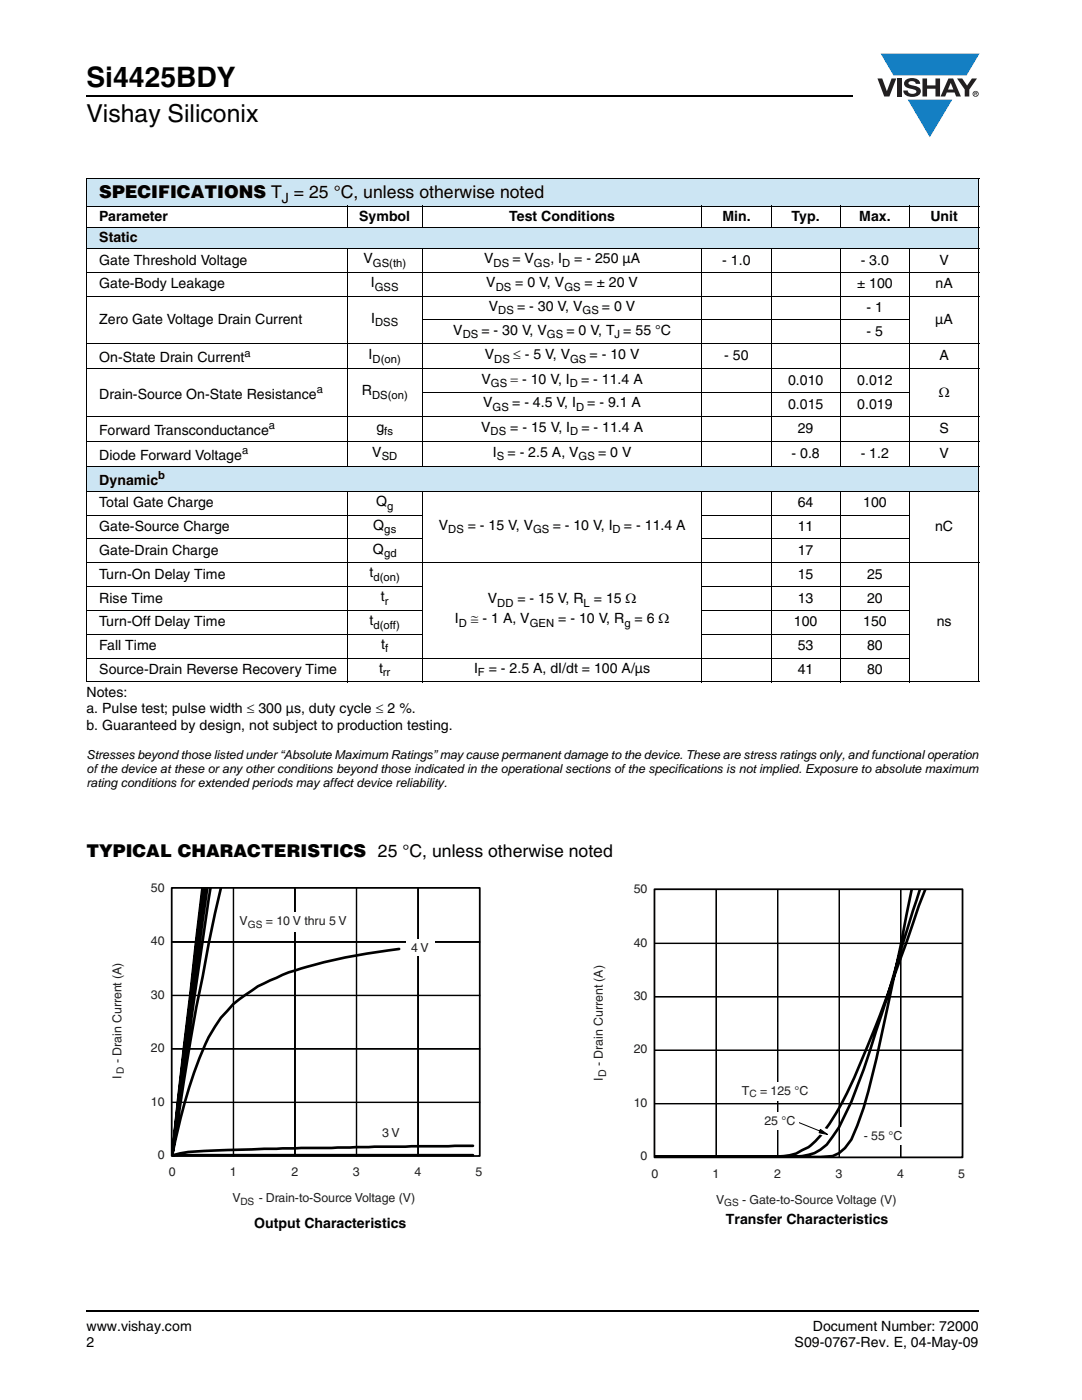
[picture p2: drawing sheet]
<svg xmlns="http://www.w3.org/2000/svg" width="216mm" height="279mm" viewBox="0 0 216 279" stroke-linecap="round" stroke-linejoin="round" font-family="sans-serif">
<defs><g id="words">
<text font-size="5.6" x="17.3" y="17.4">Si4425BDY</text>
<text font-size="4.9" x="17.3" y="24.4">Vishay Siliconix</text>
<g font-size="3.5">
<text x="19.8" y="39.6">SPECIFICATIONS T = 25 °C, unless otherwise noted</text>
<text x="17.3" y="171">TYPICAL CHARACTERISTICS 25 °C, unless otherwise noted</text>
</g>
<g font-size="2.8">
<text x="56.2" y="40.5">J</text>
<text x="19.8" y="44.1">Parameter</text>
<text x="71.7" y="44.1">Symbol</text>
<text x="101.6" y="44.1">Test Conditions</text>
<text x="144.2" y="44.1">Min.</text>
<text x="157.9" y="44.1">Typ.</text>
<text x="171.5" y="44.1">Max.</text>
<text x="185.7" y="44.1">Unit</text>
<text x="19.8" y="48.3">Static</text>
<text x="19.8" y="52.8">Gate Threshold Voltage</text>
<text x="72.5" y="52.5">V</text>
<text x="96.6" y="52.5">V</text>
<text x="102.3" y="52.5">= V</text>
<text x="109.8" y="52.5">, I</text>
<text x="114.6" y="52.5">= - 250 µA</text>
<text x="144.1" y="52.8">- 1.0</text>
<text x="171.8" y="52.8">- 3.0</text>
<text x="187.5" y="52.8">V</text>
<text x="19.8" y="57.6">Gate-Body Leakage</text>
<text x="74" y="57.3">I</text>
<text x="97" y="57.3">V</text>
<text x="102.8" y="57.3">= 0 V, V</text>
<text x="116.6" y="57.3">= ± 20 V</text>
<text x="171" y="57.6">± 100</text>
<text x="186.7" y="57.6">nA</text>
<text x="19.8" y="64.7">Zero Gate Voltage Drain Current</text>
<text x="74.1" y="64.4">I</text>
<text x="97.6" y="62">V</text>
<text x="103.2" y="62">= - 30 V, V</text>
<text x="120.1" y="62">= 0 V</text>
<text x="172.9" y="62.3">- 1</text>
<text x="186.6" y="64.7">µA</text>
<text x="73.6" y="71.7">I</text>
<text x="90.4" y="66.8">V</text>
<text x="96.1" y="66.8">= - 30 V, V</text>
<text x="96.7" y="71.7">V</text>
<text x="102.4" y="71.7">≤ - 5 V, V</text>
<text x="113" y="66.8">= 0 V, T = 55 °C</text>
<text x="117.6" y="71.7">= - 10 V</text>
<text x="144.5" y="71.9">- 50</text>
<text x="172.9" y="67.1">- 5</text>
<text x="187.5" y="71.9">A</text>
<text x="19.8" y="72.3">On-State Drain Current</text>
<text x="96.1" y="76.5">V</text>
<text x="101.9" y="76.5">= - 10 V, I</text>
<text x="116" y="76.5">= - 11.4 A</text>
<text x="157.2" y="76.8">0.010</text>
<text x="171" y="76.8">0.012</text>
<text x="19.8" y="79.5">Drain-Source On-State Resistance</text>
<text x="72.2" y="78.9">R</text>
<text x="96.4" y="81.3">V</text>
<text x="102.2" y="81.3">= - 4.5 V, I</text>
<text x="117.2" y="81.3">= - 9.1 A</text>
<text x="157.2" y="81.5">0.015</text>
<text x="171" y="81.5">0.019</text>
<text x="187.3" y="79.2">Ω</text>
<text x="19.8" y="86.8">Forward Transconductance</text>
<text x="75.1" y="86.1">g</text>
<text x="96" y="86.1">V</text>
<text x="101.8" y="86.1">= - 15 V, I</text>
<text x="116" y="86.1">= - 11.4 A</text>
<text x="159.2" y="86.4">29</text>
<text x="187.5" y="86.4">S</text>
<text x="19.8" y="91.8">Diode Forward Voltage</text>
<text x="74.3" y="91.1">V</text>
<text x="98.3" y="91.1">I</text>
<text x="101.3" y="91.1">= - 2.5 A, V</text>
<text x="119.3" y="91.1">= 0 V</text>
<text x="157.9" y="91.4">- 0.8</text>
<text x="171.7" y="91.4">- 1.2</text>
<text x="187.5" y="91.4">V</text>
<text x="19.8" y="96.8">Dynamic</text>
<text x="19.8" y="101.2">Total Gate Charge</text>
<text x="75.1" y="101">Q</text>
<text x="159.2" y="101.2">64</text>
<text x="172.2" y="101.2">100</text>
<text x="19.8" y="106">Gate-Source Charge</text>
<text x="74.5" y="105.7">Q</text>
<text x="87.5" y="105.7">V</text>
<text x="93.3" y="105.7">= - 15 V, V</text>
<text x="110.3" y="105.7">= - 10 V, I</text>
<text x="124.5" y="105.7">= - 11.4 A</text>
<text x="159.2" y="106">11</text>
<text x="186.6" y="106">nC</text>
<text x="19.8" y="110.7">Gate-Drain Charge</text>
<text x="74.4" y="110.5">Q</text>
<text x="159.2" y="110.7">17</text>
<text x="19.8" y="115.5">Turn-On Delay Time</text>
<text x="73.7" y="115.3">t</text>
<text x="76" y="120">t</text>
<text x="159.2" y="115.5">15</text>
<text x="173" y="115.5">25</text>
<text x="19.8" y="120.2">Rise Time</text>
<text x="19.8" y="125">Turn-Off Delay Time</text>
<text x="73.7" y="124.8">t</text>
<text x="90.8" y="124.4">I</text>
<text x="94" y="124.4">≅ - 1 A, V</text>
<text x="97.3" y="120.4">V</text>
<text x="103.3" y="120.4">= - 15 V, R</text>
<text x="111.4" y="124.4">= - 10 V, R</text>
<text x="118.5" y="120.4">= 15 Ω</text>
<text x="126.6" y="124.4">= 6 Ω</text>
<text x="158.4" y="125">100</text>
<text x="159.2" y="120.2">13</text>
<text x="172.2" y="125">150</text>
<text x="173" y="120.2">20</text>
<text x="186.9" y="125">ns</text>
<text x="19.8" y="129.8">Fall Time</text>
<text x="76.1" y="129.5">t</text>
<text x="159.2" y="129.8">53</text>
<text x="173" y="129.8">80</text>
<text x="19.8" y="134.5">Source-Drain Reverse Recovery Time</text>
<text x="75.6" y="134.2">t</text>
<text x="94.6" y="134.2">I</text>
<text x="97.5" y="134.2">= - 2.5 A, dI/dt = 100 A/µs</text>
<text x="159.2" y="134.5">41</text>
<text x="173" y="134.5">80</text>
<text x="17.3" y="139">Notes:</text>
<text x="17.3" y="142.3">a. Pulse test; pulse width ≤ 300 µs, duty cycle ≤ 2 %.</text>
<text x="17.3" y="145.7">b. Guaranteed by design, not subject to production testing.</text>
<text x="50.7" y="245">Output Characteristics</text>
<text x="144.8" y="244.3">Transfer Characteristics</text>
<text x="17.3" y="265.6">www.vishay.com</text>
<text x="17.3" y="268.8">2</text>
<text x="158.6" y="268.8">S09-0767-Rev. E, 04-May-09</text>
<text x="162.2" y="265.6">Document Number: 72000</text>
</g>
<g font-size="2.5">
<text x="17.3" y="154.3">of the device at these or any other conditions beyond those indicated in the operational sections of the specifications is not implied. Exposure to absolute maximum</text>
<text x="17.3" y="151.5">Stresses beyond those listed under “Absolute Maximum Ratings” may cause permanent damage to the device. These are stress ratings only, and functional operation</text>
<text x="17.3" y="157.2">rating conditions for extended periods may affect device reliability.</text>
</g>
<g font-size="2.5" fill="#231f20">
<text x="30.1" y="178">50</text>
<text x="126.4" y="178.2">50</text>
<text x="47.8" y="184.6">V</text>
<text x="53.1" y="184.6">= 10 V thru 5 V</text>
<text x="30.1" y="188.6">40</text>
<text x="82" y="189.9">4 V</text>
<text x="126.4" y="188.9">40</text>
<text x="30.1" y="199.3">30</text>
<text x="126.4" y="199.6">30</text>
<text x="30.1" y="210">20</text>
<text x="24.3" y="215.3" transform="rotate(-90 24.3 215.3)">I</text>
<text x="24.3" y="212.1" transform="rotate(-90 24.3 212.1)">- Drain Current (A)</text>
<text x="120.3" y="215.8" transform="rotate(-90 120.3 215.8)">I</text>
<text x="120.3" y="212.7" transform="rotate(-90 120.3 212.7)">- Drain Current (A)</text>
<text x="126.4" y="210.2">20</text>
<text x="30.1" y="220.6">10</text>
<text x="126.4" y="220.9">10</text>
<text x="148" y="218.4">T</text>
<text x="151.7" y="218.4">= 125 °C</text>
<text x="76.3" y="226.8">3 V</text>
<text x="152.5" y="224.5">25 °C</text>
<text x="172.3" y="227.4">- 55 °C</text>
<text x="31.5" y="231.3">0</text>
<text x="127.8" y="231.6">0</text>
<text x="33.7" y="234.8">0</text>
<text x="45.9" y="234.8">1</text>
<text x="46.4" y="239.9">V</text>
<text x="51.6" y="239.9">- Drain-to-Source Voltage (V)</text>
<text x="58.1" y="234.8">2</text>
<text x="70.4" y="234.8">3</text>
<text x="82.7" y="234.8">4</text>
<text x="94.9" y="234.8">5</text>
<text x="130" y="235">0</text>
<text x="142.2" y="235">1</text>
<text x="154.5" y="235">2</text>
<text x="166.7" y="235">3</text>
<text x="179" y="235">4</text>
<text x="191.2" y="235">5</text>
<text x="142.9" y="240.2">V</text>
<text x="148.1" y="240.2">- Gate-to-Source Voltage (V)</text>
</g>
<g font-size="2.2">
<text x="74.4" y="53.3">GS(th)</text>
<text x="98.5" y="53.3">DS</text>
<text x="106.6" y="53.3">GS</text>
<text x="112.2" y="53.3">D</text>
<text x="74.8" y="58">GSS</text>
<text x="98.9" y="58">DS</text>
<text x="112.6" y="58">GS</text>
<text x="74.8" y="65.1">DSS</text>
<text x="99.4" y="62.8">DS</text>
<text x="116.2" y="62.8">GS</text>
<text x="48.8" y="71.2">a</text>
<text x="92.3" y="67.5">DS</text>
<text x="109.1" y="67.5">GS</text>
<text x="122.6" y="67.5">J</text>
<text x="74.3" y="72.4">D(on)</text>
<text x="98" y="77.2">GS</text>
<text x="98.6" y="72.4">DS</text>
<text x="113.7" y="77.2">D</text>
<text x="113.8" y="72.4">GS</text>
<text x="63.2" y="78.4">a</text>
<text x="74.2" y="79.6">DS(on)</text>
<text x="98.3" y="82">GS</text>
<text x="114.9" y="82">D</text>
<text x="53.6" y="85.7">a</text>
<text x="76.7" y="86.8">fs</text>
<text x="97.9" y="86.8">DS</text>
<text x="113.8" y="86.8">D</text>
<text x="31.6" y="95.6">b</text>
<text x="48.3" y="90.6">a</text>
<text x="76.2" y="91.8">SD</text>
<text x="99.1" y="91.8">S</text>
<text x="115.4" y="91.8">GS</text>
<text x="77.2" y="101.7">g</text>
<text x="76.7" y="106.4">gs</text>
<text x="89.4" y="106.4">DS</text>
<text x="106.4" y="106.4">GS</text>
<text x="122.2" y="106.4">D</text>
<text x="76.6" y="111.2">gd</text>
<text x="74.5" y="116">d(on)</text>
<text x="74.5" y="125.5">d(off)</text>
<text x="76.8" y="120.7">r</text>
<text x="91.5" y="125.1">D</text>
<text x="99.2" y="121.1">DD</text>
<text x="105.7" y="125.1">GEN</text>
<text x="116.5" y="121.1">L</text>
<text x="124.6" y="125.1">g</text>
<text x="76.9" y="130.2">f</text>
<text x="76.4" y="135">rr</text>
<text x="95.4" y="135">F</text>
</g>
<text font-size="2.1" fill="#231f20" x="120.9" y="215" transform="rotate(-90 120.9 215)">D</text>
<g font-size="2" fill="#231f20">
<text x="49.4" y="185.2">GS</text>
<text x="24.7" y="214.3" transform="rotate(-90 24.7 214.3)">D</text>
<text x="149.6" y="219">C</text>
<text x="48" y="240.4">DS</text>
<text x="144.5" y="240.7">GS</text>
</g>
</g></defs>
<path d="M17.1 18.9h.2v.3h-.2zM17.1 261.5h.2v.4h-.2z" fill="#000"/>
<path d="M17.3 19.1h152.9M17.3 261.7h178.1" fill="none" stroke="#000" stroke-width=".36"/>
<path d="M175.1 10.7h20.4v16.7h-20.4z" fill="#fff"/>
<g fill="#147fc3">
<path d="M175.7 10.7h19.7l-2.5 4.4h-3.8h-10.8z"/>
<path d="M181.1 19.9h8.9l-4.5 7.5z"/>
</g>
<g fill="#231f20">
<path d="M175.1 15.7h.9l1 2.5 .9-2.5h.9l-1.3 3.6h-1.1z"/>
<path d="M179 15.7h.9v3.6h-.9z"/>
<path d="M180.7 16a2.1 2.1 0 0 1 2.8 .3l.1 .4h-.9a.79 .79 0 0 0-.7-.5 .79 .79 0 0 0-.7 .4l.2 .3 1 .2a1.08 1.08 0 0 1 1.2 1.1 1.08 1.08 0 0 1-1.1 1.1 1.73 1.73 0 0 1-2.4-1.2h.9a.96 .96 0 0 0 .8 .6 .96 .96 0 0 0 1-.4 1.31 1.31 0 0 0-1.3-.6 1.03 1.03 0 0 1-1-.6 1.03 1.03 0 0 1 .1-1.1z"/>
<path d="M184.1 15.7h.9v1.3h1.7v-1.3h.9v3.6h-.9v-1.6h-1.7v1.6h-.9z"/>
<path d="M191 15.7h1l1 1.4 .9-1.4h1.1l-1.6 2.2v1.4h-.9v-1.4z"/>
<path d="M189.7 16.5l.5 1.4h-1zM189.2 15.7l-1.5 3.6h.9l.3-.8h1.6l.3 .8h.9l-1.5-3.6z"/>
<path d="M194.2 18.7a.46 .46 0 0 1 .9 0 .46 .46 0 0 1-.9 0zM194.1 18.7a.6 .6 0 0 0 1.2 0 .6 .6 0 0 0-1.2 0z"/>
<path d="M194.6 18.5h.2v.2h-.2zM194.4 18.4v.7h.2v-.3l.3 .3-.1-.3 .1-.2v-.2z"/>
</g>
<g fill="#cce5f3">
<path d="M17.3 35.6h178v5.5h-178z"/>
<path d="M17.3 45.4h178v4.2h-178z"/>
<path d="M17.3 93.1h178v4.9h-178z"/>
</g>
<g fill="none" stroke="#000" stroke-width=".2">
<path d="M17.2 35.6h178.2M17.3 35.7v9.6M195.3 35.7v9.6M17.2 41.1h122.8M17.2 45.4h178.2M17.2 49.6h178.2M17.2 54.4h178.2M17.2 59.1h178.2M17.3 45.5v4M17.3 49.7v43.3M69.3 41v4.5M69.3 49.5v43.7"/>
<path d="M84.3 41v4.5M84.3 49.5v43.7M140.1 41v4.5M140.1 49.5v43.7M140.1 41.1h41.3M153.9 41v4.5M153.9 49.5v43.7M167.7 41v4.5M167.7 49.5v43.7M181.5 41v4.5M181.5 49.5v43.7M181.6 41.1h13.8"/>
<path d="M195.3 45.5v4M195.3 49.7v43.3M17.2 68.6h178.2M17.2 73.6h178.2M84.2 63.9h97.4M84.2 78.3h97.4M17.2 83.1h178.2M17.2 88.1h178.2M17.2 93.1h178.2M17.2 98h178.2M17.3 93.2v4.8M17.3 98.1v37.9"/>
<path d="M69.3 98v38.1M84.3 98v38.1M140.1 98v38.1M153.9 98v38.1M167.7 98v38.1M181.5 98v38.1M195.3 93.2v4.8M195.3 98.1v37.9M17.2 102.8h67.2M17.2 107.5h67.2M17.2 112.3h178.2M17.2 117.1h67.2"/>
<path d="M140 102.8h41.6M140 107.5h41.6M140 117.1h41.6M17.2 121.8h67.2M17.2 126.6h67.2M17.2 131.3h164.4M17.2 136.1h122.8M140 121.8h41.6M140 126.6h41.6M140.1 136.1h41.3M181.6 136.1h13.8"/>
</g>
<path d="M22.2 175.8h79v65.1h-79z" fill="#fff"/>
<g fill="none" stroke="#000" stroke-width=".2">
<path d="M46.5 177.3l.1 53.4zM46.6 177.3v53.4M58.8 177.3l.1 53.4zM58.9 177.3v53.4M71.1 177.3l.1 53.4zM71.1 177.3v53.4M83.4 177.3l.1 53.4zM83.4 177.3v53.4M34.3 198.6l61.4 .1zM34.3 187.9l61.4 .1zM34.3 198.7h61.4M34.3 188h61.4"/>
<path d="M34.3 220h61.4zM34.3 209.3l61.4 .1zM34.3 220h61.4M34.3 209.3h61.4"/>
</g>
<path d="M40.4 177.2l-6.1 53.4M40.5 177.2l-6.2 53.4M40.9 177.2l-6.6 53.4M41.4 177.2l-2.2 15.8-4.9 37.6M42 177.2l-5.3 36.1-2.4 17.3M44.1 177.2l-2.5 11.2-1.2 6.5a459 459 0 0 0-4.9 28.4l-1.2 7.3M79.6 189.4a104.1 104.1 0 0 0-23.2 5.2l-1.2 .5a27.4 27.4 0 0 0-6.2 3.4 23.1 23.1 0 0 0-8.7 11.5 111.5 111.5 0 0 0-6 20.6M94.4 230.5l-60.1 .1M94.4 228.7l-34.3 .4-17.2 .5a32.5 32.5 0 0 0-8.6 1" fill="none" stroke="#000" stroke-width=".53"/>
<path d="M34.3 177.2h61.4v53.5h-61.4z" fill="none" stroke="#000" stroke-width=".35"/>
<g fill="#fff">
<path d="M50.4 182.1h18.7v3.9h-18.7z"/>
<path d="M81 187.3h5.7v3.4h-5.7z"/>
<path d="M118.1 176.1h77.2v65.1h-77.2z"/>
</g>
<g fill="none" stroke="#000" stroke-width=".2">
<path d="M142.9 177.6l.1 53.4zM142.9 177.6v53.4M155.1 177.6l.1 53.4zM155.2 177.6v53.4M167.4 177.6l.1 53.4zM167.5 177.6v53.4M179.7 177.6l.1 53.4zM179.7 177.6v53.4M130.7 198.9l61.4 .1zM130.7 188.2l61.4 .1zM130.7 198.9h61.4M130.7 188.3h61.4"/>
<path d="M130.7 209.6h61.4zM130.7 209.6h61.4M130.7 220.2l61.4 .1zM130.7 220.3h61.4"/>
</g>
<path d="M181.9 177.5l-3.5 17.2a374.1 374.1 0 0 1-6.1 26.4l-1.2 3.5a8.3 8.3 0 0 1-4.9 6.1l-2.5 .2h-33M183.6 177.5a378.8 378.8 0 0 0-6.4 20.8l-2.4 7.5a113.5 113.5 0 0 1-6.2 16.7l-1.2 2.5-1.2 1.8a7.9 7.9 0 0 1-7.3 4l-28.2 .1M184.6 177.5l-1.3 3.3a376.6 376.6 0 0 1-13.4 35.4 42.4 42.4 0 0 1-7.1 11.4l-1.5 1.3-1.2 .6a8.9 8.9 0 0 1-5 1.3l-24.4 .1" fill="none" stroke="#000" stroke-width=".53"/>
<path d="M130.6 177.5h61.5v53.5h-61.5z" fill="none" stroke="#000" stroke-width=".35"/>
<g fill="#fff">
<path d="M147.6 215.9h14.3v3.7h-14.3z"/>
<path d="M174.3 224.9h6.7v3.6h-6.7z"/>
</g>
<path d="M158.8 222.9l6.8 2.7-.5 1.4-6.9-2.8z" fill="#fff"/>
<path d="M163.7 225.4l1.4 1-1.7-.3z" fill="#000"/>
<path d="M158.8 223.8l4.8 1.9M163.7 225.4l1.4 1-1.7-.3z" fill="none" stroke="#000" stroke-width=".2"/>
<path d="M151 222h8.3v3.5h-8.3z" fill="#fff"/>
<use href="#words"/>
</svg>
